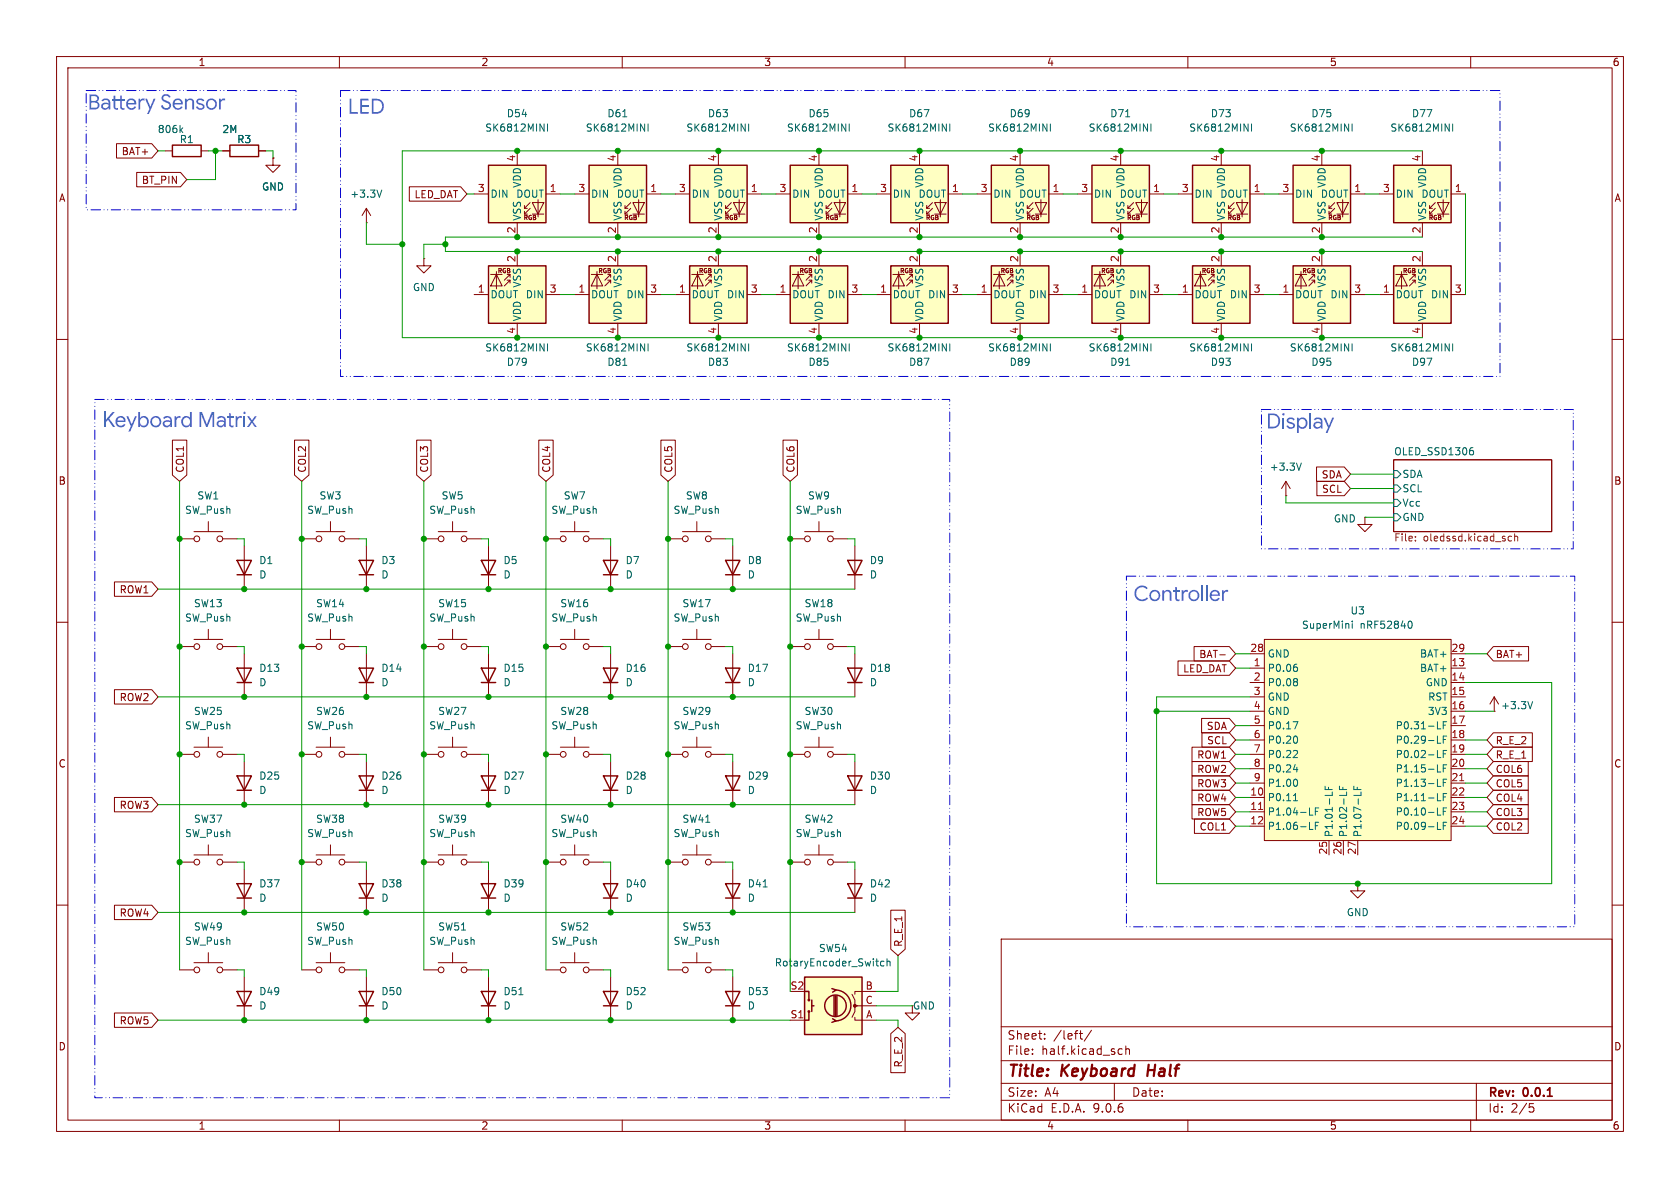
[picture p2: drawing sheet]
<svg xmlns="http://www.w3.org/2000/svg" width="297mm" height="210mm" viewBox="0 0 297 210" stroke-linecap="round" stroke-linejoin="round" font-family="sans-serif">
<defs><g id="words">
<g font-size="3.7" fill="#4f65ca">
<text x="15.5" y="20.6">Battery Sensor</text>
<text x="61.5" y="21.3">LED</text>
<text x="18.1" y="76.7">Keyboard Matrix</text>
<text x="223.9" y="77">Display</text>
<text x="200.4" y="107.4">Controller</text>
</g>
<g font-size="2.8" fill="#840000">
<text x="178" y="190.9">Title:</text>
<text x="187.7" y="190.9">Keyboard</text>
<text x="203.7" y="190.9">Half</text>
</g>
<g font-size="2.1" fill="#840000">
<text x="178" y="184">Sheet:</text>
<text x="186.2" y="184">/left/</text>
<text x="178" y="186.7">File:</text>
<text x="184.1" y="186.7">half.kicad_sch</text>
<text x="178" y="196.9">KiCad</text>
<text x="178" y="194.1">Size:</text>
<text x="184.7" y="194.1">A4</text>
<text x="185.7" y="196.9">E.D.A.</text>
<text x="193.3" y="196.9">9.0.6</text>
<text x="200" y="194.1">Date:</text>
<text x="263" y="194.3">Rev:</text>
<text x="263" y="196.9">Id:</text>
<text x="267.1" y="196.9">2/5</text>
<text x="269.4" y="194.3">0.0.1</text>
</g>
<g font-size="1.8" fill="#840000">
<text x="35" y="11.9">1</text>
<text x="85" y="11.9">2</text>
<text x="135" y="11.9">3</text>
<text x="185" y="11.9">4</text>
<text x="235" y="11.9">5</text>
<text x="285" y="11.9">6</text>
<text x="21.4" y="27.6">BAT+</text>
<text x="10.3" y="35.9">A</text>
<text x="25" y="32.7">BT_PIN</text>
<text x="73.2" y="35.2">LED_DAT</text>
<text x="285.3" y="35.9">A</text>
<text x="32.7" y="83.7" transform="rotate(-90 32.7 83.7)">COL1</text>
<text x="54.3" y="83.7" transform="rotate(-90 54.3 83.7)">COL2</text>
<text x="75.9" y="83.7" transform="rotate(-90 75.9 83.7)">COL3</text>
<text x="97.5" y="83.7" transform="rotate(-90 97.5 83.7)">COL4</text>
<text x="119.1" y="83.7" transform="rotate(-90 119.1 83.7)">COL5</text>
<text x="140.7" y="83.7" transform="rotate(-90 140.7 83.7)">COL6</text>
<text x="10.3" y="85.9">B</text>
<text x="233.6" y="84.8">SDA</text>
<text x="233.6" y="87.3">SCL</text>
<text x="285.3" y="85.9">B</text>
<text x="21" y="105.1">ROW1</text>
<text x="209.1" y="119.1">LED_DAT</text>
<text x="211.9" y="116.5">BAT-</text>
<text x="264.3" y="116.5">BAT+</text>
<text x="21" y="124.1">ROW2</text>
<text x="213.2" y="129.2">SDA</text>
<text x="213.3" y="131.8">SCL</text>
<text x="264.3" y="131.8">R_E_2</text>
<text x="10.3" y="135.9">C</text>
<text x="211.5" y="136.8">ROW2</text>
<text x="211.5" y="134.3">ROW1</text>
<text x="264.3" y="136.8">COL6</text>
<text x="264.3" y="134.3">R_E_1</text>
<text x="285.3" y="135.9">C</text>
<text x="21" y="143.2">ROW3</text>
<text x="211.5" y="139.4">ROW3</text>
<text x="211.5" y="141.9">ROW4</text>
<text x="264.3" y="139.4">COL5</text>
<text x="264.3" y="141.9">COL4</text>
<text x="211.5" y="144.5">ROW5</text>
<text x="212" y="147">COL1</text>
<text x="264.3" y="147">COL2</text>
<text x="264.3" y="144.5">COL3</text>
<text x="21" y="162.2">ROW4</text>
<text x="159.7" y="167.5" transform="rotate(-90 159.7 167.5)">R_E_1</text>
<text x="10.3" y="185.9">D</text>
<text x="21" y="181.3">ROW5</text>
<text x="285.3" y="185.9">D</text>
<text x="159.7" y="188.8" transform="rotate(-90 159.7 188.8)">R_E_2</text>
<text x="35" y="199.9">1</text>
<text x="85" y="199.9">2</text>
<text x="135" y="199.9">3</text>
<text x="185" y="199.9">4</text>
<text x="235" y="199.9">5</text>
<text x="285" y="199.9">6</text>
</g>
<g font-size="1.8" fill="#006464">
<text x="27.8" y="23.7">806k</text>
<text x="39.2" y="23.7">2M</text>
<text x="85.7" y="23.5">SK6812MINI</text>
<text x="89.5" y="20.9">D54</text>
<text x="103.5" y="23.5">SK6812MINI</text>
<text x="107.3" y="20.9">D61</text>
<text x="121.2" y="23.5">SK6812MINI</text>
<text x="125.1" y="20.9">D63</text>
<text x="139" y="23.5">SK6812MINI</text>
<text x="142.8" y="20.9">D65</text>
<text x="156.8" y="23.5">SK6812MINI</text>
<text x="160.6" y="20.9">D67</text>
<text x="174.6" y="23.5">SK6812MINI</text>
<text x="178.4" y="20.9">D69</text>
<text x="192.4" y="23.5">SK6812MINI</text>
<text x="196.2" y="20.9">D71</text>
<text x="210.1" y="23.5">SK6812MINI</text>
<text x="214" y="20.9">D73</text>
<text x="227.9" y="23.5">SK6812MINI</text>
<text x="231.7" y="20.9">D75</text>
<text x="245.7" y="23.5">SK6812MINI</text>
<text x="249.5" y="20.9">D77</text>
<text x="31.7" y="25.5">R1</text>
<text x="41.8" y="25.5">R3</text>
<text x="46.2" y="33.9">GND</text>
<text x="61.8" y="35.2">+3.3V</text>
<text x="86.6" y="35.2">DIN</text>
<text x="91.2" y="35.2">DOUT</text>
<text x="92.3" y="33.3" transform="rotate(-90 92.3 33.3)">VDD</text>
<text x="104.4" y="35.2">DIN</text>
<text x="108.9" y="35.2">DOUT</text>
<text x="110.1" y="33.3" transform="rotate(-90 110.1 33.3)">VDD</text>
<text x="122.2" y="35.2">DIN</text>
<text x="126.7" y="35.2">DOUT</text>
<text x="127.9" y="33.3" transform="rotate(-90 127.9 33.3)">VDD</text>
<text x="140" y="35.2">DIN</text>
<text x="144.5" y="35.2">DOUT</text>
<text x="145.6" y="33.3" transform="rotate(-90 145.6 33.3)">VDD</text>
<text x="157.7" y="35.2">DIN</text>
<text x="162.3" y="35.2">DOUT</text>
<text x="163.4" y="33.3" transform="rotate(-90 163.4 33.3)">VDD</text>
<text x="175.5" y="35.2">DIN</text>
<text x="180.1" y="35.2">DOUT</text>
<text x="181.2" y="33.3" transform="rotate(-90 181.2 33.3)">VDD</text>
<text x="193.3" y="35.2">DIN</text>
<text x="197.8" y="35.2">DOUT</text>
<text x="199" y="33.3" transform="rotate(-90 199 33.3)">VDD</text>
<text x="211.1" y="35.2">DIN</text>
<text x="215.6" y="35.2">DOUT</text>
<text x="216.8" y="33.3" transform="rotate(-90 216.8 33.3)">VDD</text>
<text x="228.9" y="35.2">DIN</text>
<text x="233.4" y="35.2">DOUT</text>
<text x="234.5" y="33.3" transform="rotate(-90 234.5 33.3)">VDD</text>
<text x="246.6" y="35.2">DIN</text>
<text x="251.2" y="35.2">DOUT</text>
<text x="252.3" y="33.3" transform="rotate(-90 252.3 33.3)">VDD</text>
<text x="92.3" y="39.1" transform="rotate(-90 92.3 39.1)">VSS</text>
<text x="110.1" y="39.1" transform="rotate(-90 110.1 39.1)">VSS</text>
<text x="127.9" y="39.1" transform="rotate(-90 127.9 39.1)">VSS</text>
<text x="145.6" y="39.1" transform="rotate(-90 145.6 39.1)">VSS</text>
<text x="163.4" y="39.1" transform="rotate(-90 163.4 39.1)">VSS</text>
<text x="181.2" y="39.1" transform="rotate(-90 181.2 39.1)">VSS</text>
<text x="199" y="39.1" transform="rotate(-90 199 39.1)">VSS</text>
<text x="216.8" y="39.1" transform="rotate(-90 216.8 39.1)">VSS</text>
<text x="234.5" y="39.1" transform="rotate(-90 234.5 39.1)">VSS</text>
<text x="252.3" y="39.1" transform="rotate(-90 252.3 39.1)">VSS</text>
<text x="72.9" y="51.7">GND</text>
<text x="86.6" y="52.9">DOUT DIN</text>
<text x="92.3" y="51" transform="rotate(-90 92.3 51)">VSS</text>
<text x="104.4" y="52.9">DOUT DIN</text>
<text x="110.1" y="51" transform="rotate(-90 110.1 51)">VSS</text>
<text x="122.2" y="52.9">DOUT DIN</text>
<text x="127.9" y="51" transform="rotate(-90 127.9 51)">VSS</text>
<text x="140" y="52.9">DOUT DIN</text>
<text x="145.6" y="51" transform="rotate(-90 145.6 51)">VSS</text>
<text x="157.7" y="52.9">DOUT DIN</text>
<text x="163.4" y="51" transform="rotate(-90 163.4 51)">VSS</text>
<text x="175.5" y="52.9">DOUT DIN</text>
<text x="181.2" y="51" transform="rotate(-90 181.2 51)">VSS</text>
<text x="193.3" y="52.9">DOUT DIN</text>
<text x="199" y="51" transform="rotate(-90 199 51)">VSS</text>
<text x="211.1" y="52.9">DOUT DIN</text>
<text x="216.8" y="51" transform="rotate(-90 216.8 51)">VSS</text>
<text x="228.9" y="52.9">DOUT DIN</text>
<text x="234.5" y="51" transform="rotate(-90 234.5 51)">VSS</text>
<text x="246.6" y="52.9">DOUT DIN</text>
<text x="252.3" y="51" transform="rotate(-90 252.3 51)">VSS</text>
<text x="92.3" y="56.9" transform="rotate(-90 92.3 56.9)">VDD</text>
<text x="110.1" y="56.9" transform="rotate(-90 110.1 56.9)">VDD</text>
<text x="127.9" y="56.9" transform="rotate(-90 127.9 56.9)">VDD</text>
<text x="145.6" y="56.9" transform="rotate(-90 145.6 56.9)">VDD</text>
<text x="163.4" y="56.9" transform="rotate(-90 163.4 56.9)">VDD</text>
<text x="181.2" y="56.9" transform="rotate(-90 181.2 56.9)">VDD</text>
<text x="199" y="56.9" transform="rotate(-90 199 56.9)">VDD</text>
<text x="216.8" y="56.9" transform="rotate(-90 216.8 56.9)">VDD</text>
<text x="234.5" y="56.9" transform="rotate(-90 234.5 56.9)">VDD</text>
<text x="252.3" y="56.9" transform="rotate(-90 252.3 56.9)">VDD</text>
<text x="85.7" y="62.3">SK6812MINI</text>
<text x="89.5" y="64.9">D79</text>
<text x="103.5" y="62.3">SK6812MINI</text>
<text x="107.3" y="64.9">D81</text>
<text x="121.2" y="62.3">SK6812MINI</text>
<text x="125.1" y="64.9">D83</text>
<text x="139" y="62.3">SK6812MINI</text>
<text x="142.8" y="64.9">D85</text>
<text x="156.8" y="62.3">SK6812MINI</text>
<text x="160.6" y="64.9">D87</text>
<text x="174.6" y="62.3">SK6812MINI</text>
<text x="178.4" y="64.9">D89</text>
<text x="192.4" y="62.3">SK6812MINI</text>
<text x="196.2" y="64.9">D91</text>
<text x="210.1" y="62.3">SK6812MINI</text>
<text x="214" y="64.9">D93</text>
<text x="227.9" y="62.3">SK6812MINI</text>
<text x="231.7" y="64.9">D95</text>
<text x="245.7" y="62.3">SK6812MINI</text>
<text x="249.5" y="64.9">D97</text>
<text x="224.4" y="83.4">+3.3V</text>
<text x="246.4" y="80.6">OLED_SSD1306</text>
<text x="34.8" y="88.5">SW1</text>
<text x="56.4" y="88.5">SW3</text>
<text x="78" y="88.5">SW5</text>
<text x="99.6" y="88.5">SW7</text>
<text x="121.2" y="88.5">SW8</text>
<text x="142.7" y="88.5">SW9</text>
<text x="247.8" y="87.2">SCL</text>
<text x="247.8" y="84.7">SDA</text>
<text x="247.8" y="89.8">Vcc</text>
<text x="32.6" y="91">SW_Push</text>
<text x="54.2" y="91">SW_Push</text>
<text x="75.8" y="91">SW_Push</text>
<text x="97.4" y="91">SW_Push</text>
<text x="119" y="91">SW_Push</text>
<text x="140.6" y="91">SW_Push</text>
<text x="235.7" y="92.6">GND</text>
<text x="247.8" y="92.3">GND</text>
<text x="45.7" y="99.9">D1</text>
<text x="67.3" y="99.9">D3</text>
<text x="88.9" y="99.9">D5</text>
<text x="110.5" y="99.9">D7</text>
<text x="132.1" y="99.9">D8</text>
<text x="153.7" y="99.9">D9</text>
<text x="34.2" y="107.5">SW13</text>
<text x="45.7" y="102.5">D</text>
<text x="55.8" y="107.5">SW14</text>
<text x="67.3" y="102.5">D</text>
<text x="77.4" y="107.5">SW15</text>
<text x="88.9" y="102.5">D</text>
<text x="99" y="107.5">SW16</text>
<text x="110.5" y="102.5">D</text>
<text x="120.5" y="107.5">SW17</text>
<text x="132.1" y="102.5">D</text>
<text x="142.1" y="107.5">SW18</text>
<text x="153.7" y="102.5">D</text>
<text x="32.6" y="110.1">SW_Push</text>
<text x="54.2" y="110.1">SW_Push</text>
<text x="75.8" y="110.1">SW_Push</text>
<text x="97.4" y="110.1">SW_Push</text>
<text x="119" y="110.1">SW_Push</text>
<text x="140.6" y="110.1">SW_Push</text>
<text x="230.1" y="111.4">SuperMini</text>
<text x="238.7" y="108.8">U3</text>
<text x="240.4" y="111.4">nRF52840</text>
<text x="45.7" y="119">D13</text>
<text x="67.3" y="119">D14</text>
<text x="88.9" y="119">D15</text>
<text x="110.5" y="119">D16</text>
<text x="132.1" y="119">D17</text>
<text x="153.7" y="119">D18</text>
<text x="224" y="119">P0.06</text>
<text x="224" y="116.4">GND</text>
<text x="250.9" y="116.4">BAT+</text>
<text x="250.9" y="119">BAT+</text>
<text x="45.7" y="121.5">D</text>
<text x="67.3" y="121.5">D</text>
<text x="88.9" y="121.5">D</text>
<text x="110.5" y="121.5">D</text>
<text x="132.1" y="121.5">D</text>
<text x="153.7" y="121.5">D</text>
<text x="224" y="121.5">P0.08</text>
<text x="224" y="124.1">GND</text>
<text x="252" y="121.5">GND</text>
<text x="252.4" y="124.1">RST</text>
<text x="265.3" y="125.6">+3.3V</text>
<text x="32.6" y="129.1">SW_Push</text>
<text x="34.2" y="126.6">SW25</text>
<text x="54.2" y="129.1">SW_Push</text>
<text x="55.8" y="126.6">SW26</text>
<text x="75.8" y="129.1">SW_Push</text>
<text x="77.4" y="126.6">SW27</text>
<text x="97.4" y="129.1">SW_Push</text>
<text x="99" y="126.6">SW28</text>
<text x="119" y="129.1">SW_Push</text>
<text x="120.5" y="126.6">SW29</text>
<text x="140.6" y="129.1">SW_Push</text>
<text x="142.1" y="126.6">SW30</text>
<text x="224" y="126.6">GND</text>
<text x="224" y="129.1">P0.17</text>
<text x="224" y="131.7">P0.20</text>
<text x="246.6" y="129.1">P0.31-LF</text>
<text x="246.6" y="131.7">P0.29-LF</text>
<text x="252.3" y="126.6">3V3</text>
<text x="224" y="134.2">P0.22</text>
<text x="224" y="136.8">P0.24</text>
<text x="246.6" y="134.2">P0.02-LF</text>
<text x="246.6" y="136.8">P1.15-LF</text>
<text x="45.7" y="138">D25</text>
<text x="45.7" y="140.6">D</text>
<text x="67.3" y="138">D26</text>
<text x="67.3" y="140.6">D</text>
<text x="88.9" y="138">D27</text>
<text x="88.9" y="140.6">D</text>
<text x="110.5" y="138">D28</text>
<text x="110.5" y="140.6">D</text>
<text x="132.1" y="138">D29</text>
<text x="132.1" y="140.6">D</text>
<text x="153.7" y="138">D30</text>
<text x="153.7" y="140.6">D</text>
<text x="224" y="139.3">P1.00</text>
<text x="224" y="141.8">P0.11</text>
<text x="246.6" y="139.3">P1.13-LF</text>
<text x="246.6" y="141.8">P1.11-LF</text>
<text x="32.6" y="148.2">SW_Push</text>
<text x="34.2" y="145.6">SW37</text>
<text x="54.2" y="148.2">SW_Push</text>
<text x="55.8" y="145.6">SW38</text>
<text x="75.8" y="148.2">SW_Push</text>
<text x="77.4" y="145.6">SW39</text>
<text x="97.4" y="148.2">SW_Push</text>
<text x="99" y="145.6">SW40</text>
<text x="119" y="148.2">SW_Push</text>
<text x="120.5" y="145.6">SW41</text>
<text x="140.6" y="148.2">SW_Push</text>
<text x="142.1" y="145.6">SW42</text>
<text x="224" y="144.4">P1.04-LF</text>
<text x="224" y="146.9">P1.06-LF</text>
<text x="235.8" y="148.1" transform="rotate(-90 235.8 148.1)">P1.01-LF</text>
<text x="238.4" y="148.1" transform="rotate(-90 238.4 148.1)">P1.02-LF</text>
<text x="240.9" y="148.1" transform="rotate(-90 240.9 148.1)">P1.07-LF</text>
<text x="246.6" y="146.9">P0.09-LF</text>
<text x="246.6" y="144.4">P0.10-LF</text>
<text x="45.7" y="157.1">D37</text>
<text x="45.7" y="159.6">D</text>
<text x="67.3" y="157.1">D38</text>
<text x="67.3" y="159.6">D</text>
<text x="88.9" y="157.1">D39</text>
<text x="88.9" y="159.6">D</text>
<text x="110.5" y="157.1">D40</text>
<text x="110.5" y="159.6">D</text>
<text x="132.1" y="157.1">D41</text>
<text x="132.1" y="159.6">D</text>
<text x="153.7" y="157.1">D42</text>
<text x="153.7" y="159.6">D</text>
<text x="32.6" y="167.2">SW_Push</text>
<text x="34.2" y="164.7">SW49</text>
<text x="54.2" y="167.2">SW_Push</text>
<text x="55.8" y="164.7">SW50</text>
<text x="75.8" y="167.2">SW_Push</text>
<text x="77.4" y="164.7">SW51</text>
<text x="97.4" y="167.2">SW_Push</text>
<text x="99" y="164.7">SW52</text>
<text x="119" y="167.2">SW_Push</text>
<text x="120.5" y="164.7">SW53</text>
<text x="238" y="162.2">GND</text>
<text x="136.9" y="171">RotaryEncoder_Switch</text>
<text x="144.7" y="168.5">SW54</text>
<text x="45.7" y="176.1">D49</text>
<text x="45.7" y="178.7">D</text>
<text x="67.3" y="176.1">D50</text>
<text x="67.3" y="178.7">D</text>
<text x="88.9" y="176.1">D51</text>
<text x="88.9" y="178.7">D</text>
<text x="110.5" y="176.1">D52</text>
<text x="110.5" y="178.7">D</text>
<text x="132.1" y="176.1">D53</text>
<text x="132.1" y="178.7">D</text>
<text x="161.3" y="178.7">GND</text>
</g>
<g font-size="1.8" fill="#a90000">
<text x="91.2" y="28.6" transform="rotate(-90 91.2 28.6)">4</text>
<text x="109" y="28.6" transform="rotate(-90 109 28.6)">4</text>
<text x="126.7" y="28.6" transform="rotate(-90 126.7 28.6)">4</text>
<text x="144.5" y="28.6" transform="rotate(-90 144.5 28.6)">4</text>
<text x="162.3" y="28.6" transform="rotate(-90 162.3 28.6)">4</text>
<text x="180.1" y="28.6" transform="rotate(-90 180.1 28.6)">4</text>
<text x="197.9" y="28.6" transform="rotate(-90 197.9 28.6)">4</text>
<text x="215.6" y="28.6" transform="rotate(-90 215.6 28.6)">4</text>
<text x="233.4" y="28.6" transform="rotate(-90 233.4 28.6)">4</text>
<text x="251.2" y="28.6" transform="rotate(-90 251.2 28.6)">4</text>
<text x="84.4" y="34">3</text>
<text x="97.1" y="34">1</text>
<text x="102.2" y="34">3</text>
<text x="114.9" y="34">1</text>
<text x="119.9" y="34">3</text>
<text x="132.6" y="34">1</text>
<text x="137.7" y="34">3</text>
<text x="150.4" y="34">1</text>
<text x="155.5" y="34">3</text>
<text x="168.2" y="34">1</text>
<text x="173.3" y="34">3</text>
<text x="186" y="34">1</text>
<text x="191.1" y="34">3</text>
<text x="203.8" y="34">1</text>
<text x="208.8" y="34">3</text>
<text x="221.5" y="34">1</text>
<text x="226.6" y="34">3</text>
<text x="239.3" y="34">1</text>
<text x="244.4" y="34">3</text>
<text x="257.1" y="34">1</text>
<text x="91.2" y="41.3" transform="rotate(-90 91.2 41.3)">2</text>
<text x="109" y="41.3" transform="rotate(-90 109 41.3)">2</text>
<text x="126.7" y="41.3" transform="rotate(-90 126.7 41.3)">2</text>
<text x="144.5" y="41.3" transform="rotate(-90 144.5 41.3)">2</text>
<text x="162.3" y="41.3" transform="rotate(-90 162.3 41.3)">2</text>
<text x="180.1" y="41.3" transform="rotate(-90 180.1 41.3)">2</text>
<text x="197.9" y="41.3" transform="rotate(-90 197.9 41.3)">2</text>
<text x="215.6" y="41.3" transform="rotate(-90 215.6 41.3)">2</text>
<text x="233.4" y="41.3" transform="rotate(-90 233.4 41.3)">2</text>
<text x="251.2" y="41.3" transform="rotate(-90 251.2 41.3)">2</text>
<text x="91.2" y="46.4" transform="rotate(-90 91.2 46.4)">2</text>
<text x="109" y="46.4" transform="rotate(-90 109 46.4)">2</text>
<text x="126.7" y="46.4" transform="rotate(-90 126.7 46.4)">2</text>
<text x="144.5" y="46.4" transform="rotate(-90 144.5 46.4)">2</text>
<text x="162.3" y="46.4" transform="rotate(-90 162.3 46.4)">2</text>
<text x="180.1" y="46.4" transform="rotate(-90 180.1 46.4)">2</text>
<text x="197.9" y="46.4" transform="rotate(-90 197.9 46.4)">2</text>
<text x="215.6" y="46.4" transform="rotate(-90 215.6 46.4)">2</text>
<text x="233.4" y="46.4" transform="rotate(-90 233.4 46.4)">2</text>
<text x="251.2" y="46.4" transform="rotate(-90 251.2 46.4)">2</text>
<text x="84.4" y="51.8">1</text>
<text x="97.1" y="51.8">3</text>
<text x="102.2" y="51.8">1</text>
<text x="114.9" y="51.8">3</text>
<text x="119.9" y="51.8">1</text>
<text x="132.6" y="51.8">3</text>
<text x="137.7" y="51.8">1</text>
<text x="150.4" y="51.8">3</text>
<text x="155.5" y="51.8">1</text>
<text x="168.2" y="51.8">3</text>
<text x="173.3" y="51.8">1</text>
<text x="186" y="51.8">3</text>
<text x="191.1" y="51.8">1</text>
<text x="203.8" y="51.8">3</text>
<text x="208.8" y="51.8">1</text>
<text x="221.5" y="51.8">3</text>
<text x="226.6" y="51.8">1</text>
<text x="239.3" y="51.8">3</text>
<text x="244.4" y="51.8">1</text>
<text x="257.1" y="51.8">3</text>
<text x="91.2" y="59.1" transform="rotate(-90 91.2 59.1)">4</text>
<text x="109" y="59.1" transform="rotate(-90 109 59.1)">4</text>
<text x="126.7" y="59.1" transform="rotate(-90 126.7 59.1)">4</text>
<text x="144.5" y="59.1" transform="rotate(-90 144.5 59.1)">4</text>
<text x="162.3" y="59.1" transform="rotate(-90 162.3 59.1)">4</text>
<text x="180.1" y="59.1" transform="rotate(-90 180.1 59.1)">4</text>
<text x="197.9" y="59.1" transform="rotate(-90 197.9 59.1)">4</text>
<text x="215.6" y="59.1" transform="rotate(-90 215.6 59.1)">4</text>
<text x="233.4" y="59.1" transform="rotate(-90 233.4 59.1)">4</text>
<text x="251.2" y="59.1" transform="rotate(-90 251.2 59.1)">4</text>
<text x="220.9" y="115.3">28</text>
<text x="221.5" y="117.9">1</text>
<text x="256.5" y="115.3">29</text>
<text x="256.5" y="117.9">13</text>
<text x="221.5" y="120.4">2</text>
<text x="221.5" y="122.9">3</text>
<text x="221.5" y="125.5">4</text>
<text x="256.5" y="120.4">14</text>
<text x="256.5" y="122.9">15</text>
<text x="256.5" y="125.5">16</text>
<text x="221.5" y="128">5</text>
<text x="221.5" y="130.6">6</text>
<text x="256.5" y="128">17</text>
<text x="256.5" y="130.6">18</text>
<text x="221.5" y="133.1">7</text>
<text x="221.5" y="135.6">8</text>
<text x="256.5" y="133.1">19</text>
<text x="256.5" y="135.6">20</text>
<text x="220.9" y="140.7">10</text>
<text x="220.9" y="143.3">11</text>
<text x="221.5" y="138.2">9</text>
<text x="256.5" y="138.2">21</text>
<text x="256.5" y="140.7">22</text>
<text x="256.5" y="143.3">23</text>
<text x="220.9" y="145.8">12</text>
<text x="256.5" y="145.8">24</text>
<text x="234.7" y="151.2" transform="rotate(-90 234.7 151.2)">25</text>
<text x="237.2" y="151.2" transform="rotate(-90 237.2 151.2)">26</text>
<text x="239.8" y="151.2" transform="rotate(-90 239.8 151.2)">27</text>
<text x="139.7" y="175">S2</text>
<text x="152.9" y="177.5">C</text>
<text x="152.9" y="175">B</text>
<text x="139.7" y="180.1">S1</text>
<text x="153" y="180.1">A</text>
</g>
<g font-size="1.8" fill="#725600">
<text x="246.4" y="96">File:</text>
<text x="251.6" y="96">oledssd.kicad_sch</text>
</g>
<g font-size="1.1" fill="#840000">
<text x="92.4" y="39.1">RGB</text>
<text x="110.2" y="39.1">RGB</text>
<text x="128" y="39.1">RGB</text>
<text x="145.8" y="39.1">RGB</text>
<text x="163.6" y="39.1">RGB</text>
<text x="181.3" y="39.1">RGB</text>
<text x="199.1" y="39.1">RGB</text>
<text x="216.9" y="39.1">RGB</text>
<text x="234.7" y="39.1">RGB</text>
<text x="252.5" y="39.1">RGB</text>
<text x="87.9" y="48.5">RGB</text>
<text x="105.6" y="48.5">RGB</text>
<text x="123.4" y="48.5">RGB</text>
<text x="141.2" y="48.5">RGB</text>
<text x="159" y="48.5">RGB</text>
<text x="176.8" y="48.5">RGB</text>
<text x="194.5" y="48.5">RGB</text>
<text x="212.3" y="48.5">RGB</text>
<text x="230.1" y="48.5">RGB</text>
<text x="247.9" y="48.5">RGB</text>
</g>
</g></defs>
<g fill="none" stroke="#840000" stroke-width=".18">
<path d="M10 10h277v190h-277zM12 12h273v186h-273zM60 10v2M110 10v2M160 10v2M210 10v2M260 10v2M74.9 45.7v1.3h1.3l-1.3 1.3-1.2-1.3h1.2M74.9 45.7h.1M10 60h2M285 60h2M246.4 81.3h27.9v12.7h-27.9z"/>
<path d="M10 110h2M285 110h2M10 160h2M177 166h108v32h-108zM285 160h2M60 198v2M110 198v2M160 198v2M177 194.5h108M177 191.5h108M177 187.5h108M177 181.5h108"/>
<path d="M182.5 186.3v.1M182.5 185.5v.1M184.7 183.6v.1M184.7 182.8v.1M190.8 182.7h.6M191 182.2v1.3l.4 .2M193 182.1l-1.3 2M197 191.5v3M197.8 186.3h.6M197.8 185.5h.6M199 185.5l.2-.1 .4 .1 .1 .9M199 184.9v1.5"/>
<path d="M210 198v2M260 198v2M261 191.5v6.5M270.4 195.1h.7M270.5 195.7h.4l.3 .3-.2 .5-.5 .1"/>
</g>
<path d="M273.6 193.8h.8" fill="none" stroke="#840000" stroke-width=".3"/>
<path d="M203.1 188.2l-.3 2" fill="none" stroke="#840000" stroke-width=".4"/>
<path d="M260.1 79.1h.3M260.3 79.6l.2 .3v.3l-.2 .2M246.4 90.8h.6l.6 .6-.6 .7h-.6zM246.4 85.7h.6l.6 .7-.6 .6h-.6zM246.4 83.2h.6l.6 .6-.6 .7h-.6zM246.4 88.3h.6l.6 .6-.6 .6h-.6z" fill="none" stroke="#006464" stroke-width=".18"/>
<path d="M250.2 95.5v.1M250.2 94.8v.2M267.2 94.8h-.3l-.3 .2 .1 .6h.5M267.8 94.9l.1-.1h.4v.8M267.8 94.4v1.2" fill="none" stroke="#725600" stroke-width=".18"/>
<path d="M121.9 29.2h10.2v10.2h-10.2z" fill="#ffffc2"/>
<path d="M119.4 34.3h2.5M127 26.7v2.5M127 39.4v2.5M128.3 36.8h.5M128.3 37.8h.5M129.3 35.8l-1 1v-.5M129.3 36.8l-1 1v-.5M129.7 35.8h2l-1 2zM129.7 37.8h2M130.7 35.3v3.1M132.1 34.3h2.5" fill="none" stroke="#840000" stroke-width=".18"/>
<path d="M121.9 29.2h10.2v10.2h-10.2z" fill="none" stroke="#840000" stroke-width=".25"/>
<path d="M131 21.9l.7 1.3v-1.3M132.4 21.9v1.3" fill="none" stroke="#006464" stroke-width=".18"/>
<path d="M139.7 29.2h10.2v10.2h-10.2z" fill="#ffffc2"/>
<path d="M137.2 34.3h2.5M144.8 26.7v2.5M144.8 39.4v2.5M146 36.8h.6M146 37.8h.6M147.1 35.8l-1.1 1v-.5M147.1 36.8l-1.1 1v-.5M147.4 35.8h2.1l-1 2zM147.4 37.8h2.1M148.5 35.3v3.1M149.9 34.3h2.5" fill="none" stroke="#840000" stroke-width=".18"/>
<path d="M139.7 29.2h10.2v10.2h-10.2z" fill="none" stroke="#840000" stroke-width=".25"/>
<path d="M148.8 21.9l.7 1.3v-1.3M150.1 21.9v1.3" fill="none" stroke="#006464" stroke-width=".18"/>
<path d="M86.4 29.2h10.1v10.2h-10.1z" fill="#ffffc2"/>
<g fill="none" stroke="#840000" stroke-width=".18">
<path d="M29.2 26.7h1.3M35.6 26.7h1.2M39.4 26.7h1.2M45.7 26.7h1.3M48.3 27.9v1.3h1.2l-1.2 1.3-1.3-1.3h1.3M48.3 27.9h.1M64.8 39.4h.1M64.8 36.8l-.8 1.3M64.8 36.8l.7 1.3M64.8 36.8v2.6M83.8 34.3h2.6M91.4 26.7v2.5"/>
<path d="M91.4 39.4v2.5M92.7 36.8h.5M92.7 37.8h.5M93.7 35.8l-1 1v-.5M93.7 36.8l-1 1v-.5M94.1 35.8h2l-1 2zM94.1 37.8h2M95.1 35.3v3.1M96.5 34.3h2.6"/>
</g>
<path d="M30.5 25.7h5.1v2h-5.1zM40.6 25.7h5.1v2h-5.1zM86.4 29.2h10.1v10.2h-10.1z" fill="none" stroke="#840000" stroke-width=".25"/>
<path d="M31.9 23l.4 .4M32.3 22.6l-.5 .5M67.5 33.6l-.4 1.3M95.5 21.9l.7 1.3v-1.3M96.8 21.9v1.3" fill="none" stroke="#006464" stroke-width=".18"/>
<path d="M121.9 47h10.2v10.2h-10.2z" fill="#ffffc2"/>
<path d="M119.4 52.1h2.5M122.3 48.5h2M123.3 48v3.1M123.3 48.5l1 2h-2zM125.2 49.5h.5M125.7 50v-.5l-1 1M125.7 49v-.5l-1 1M127 44.5v2.5M127 57.2v2.5M132.1 52.1h2.5" fill="none" stroke="#840000" stroke-width=".18"/>
<path d="M121.9 47h10.2v10.2h-10.2z" fill="none" stroke="#840000" stroke-width=".25"/>
<path d="M131 60.8l.7 1.2v-1.2M132.4 60.8v1.2" fill="none" stroke="#006464" stroke-width=".18"/>
<path d="M86.4 47h10.1v10.2h-10.1z" fill="#ffffc2"/>
<g fill="none" stroke="#840000" stroke-width=".18">
<path d="M83.8 52.1h2.6M86.7 48.5h2.1M87.8 48v3.1M87.8 48.5l1 2h-2.1zM89.7 49.5h.5M90.2 50v-.5l-1 1M90.2 49v-.5l-1 1M91.4 44.5v2.5M91.4 57.2v2.5M96.5 52.1h2.6M31.7 95.3h2.6M34.3 94h5.1"/>
<path d="M36.8 92.2v1.8M39.4 95.3h2.5M43.2 96.5v7.6M53.3 95.3h2.6M55.9 94h5.1M58.4 92.2v1.8M61 95.3h2.5M74.9 95.3h2.6M77.5 94h5M80 92.2v1.8M82.5 95.3h2.6M86.4 96.5v7.6"/>
<path d="M96.5 95.3h2.6M99.1 94h5M101.6 92.2v1.8M104.1 95.3h2.6M151.1 96.5v7.6M31.7 114.3h2.6M34.3 113h5.1M36.8 111.3v1.7M39.4 114.3h2.5M53.3 114.3h2.6M55.9 113h5.1M58.4 111.3v1.7"/>
<path d="M61 114.3h2.5M96.5 114.3h2.6M99.1 113h5M101.6 111.3v1.7M104.1 114.3h2.6M139.7 114.3h2.5M142.2 113h5.1M144.8 111.3v1.7M147.3 114.3h2.6M151.1 115.6v7.6M107.9 134.6v7.6M129.5 134.6v7.6"/>
<path d="M139.7 133.4h2.5M142.2 132.1h5.1M144.8 130.3v1.8M147.3 133.4h2.6M107.9 153.7v7.6"/>
<circle cx="34.8" cy="95.3" r=".51"/>
<circle cx="38.9" cy="95.3" r=".51"/>
<circle cx="56.4" cy="95.3" r=".51"/>
<circle cx="60.5" cy="95.3" r=".51"/>
<circle cx="78" cy="95.3" r=".51"/>
<circle cx="82" cy="95.3" r=".51"/>
<circle cx="99.6" cy="95.3" r=".51"/>
<circle cx="103.6" cy="95.3" r=".51"/>
<circle cx="34.8" cy="114.3" r=".51"/>
<circle cx="38.9" cy="114.3" r=".51"/>
<circle cx="56.4" cy="114.3" r=".51"/>
<circle cx="60.5" cy="114.3" r=".51"/>
<circle cx="99.6" cy="114.3" r=".51"/>
<circle cx="103.6" cy="114.3" r=".51"/>
<circle cx="142.7" cy="114.3" r=".51"/>
<circle cx="146.8" cy="114.3" r=".51"/>
<circle cx="142.7" cy="133.4" r=".51"/>
<circle cx="146.8" cy="133.4" r=".51"/>
</g>
<g fill="none" stroke="#840000" stroke-width=".25">
<path d="M86.4 47h10.1v10.2h-10.1zM41.9 99.1h2.5l-1.2 2.5zM85.1 99.1h2.5l-1.2 2.5zM149.9 99.1h2.5l-1.3 2.5zM41.9 101.6h2.5M85.1 101.6h2.5M149.9 118.1h2.5l-1.3 2.6zM149.9 101.6h2.5M106.7 137.2h2.5l-1.3 2.5zM106.7 139.7h2.5M128.3 137.2h2.5l-1.3 2.5zM128.3 139.7h2.5"/>
<path d="M149.9 120.7h2.5M106.7 156.2h2.5l-1.3 2.6zM106.7 158.8h2.5"/>
</g>
<path d="M95.5 60.8l.7 1.2v-1.2M96.8 60.8v1.2" fill="none" stroke="#006464" stroke-width=".18"/>
<path d="M104.1 29.2h10.2v10.2h-10.2z" fill="#ffffc2"/>
<g fill="none" stroke="#840000" stroke-width=".18">
<path d="M101.6 34.3h2.5M109.2 26.7v2.5M109.2 39.4v2.5M110.5 36.8h.5M110.5 37.8h.5M111.5 35.8l-1 1v-.5M111.5 36.8l-1 1v-.5M111.9 35.8h2l-1 2zM111.9 37.8h2M112.9 35.3v3.1M114.3 34.3h2.5M64.8 96.5v7.6"/>
<path d="M74.9 114.3h2.6M77.5 113h5M80 111.3v1.7M82.5 114.3h2.6"/>
<circle cx="78" cy="114.3" r=".51"/>
<circle cx="82" cy="114.3" r=".51"/>
</g>
<path d="M104.1 29.2h10.2v10.2h-10.2zM63.5 99.1h2.5l-1.2 2.5zM63.5 101.6h2.5" fill="none" stroke="#840000" stroke-width=".25"/>
<path d="M110.1 20.6h.7M113.2 21.9l.8 1.3v-1.3M114.6 21.9v1.3" fill="none" stroke="#006464" stroke-width=".18"/>
<path d="M142.2 172.7h10.2v10.2h-10.2z" fill="#ffffc2"/>
<g fill="none" stroke="#840000" stroke-width=".25">
<path d="M142.2 172.7h10.2v10.2h-10.2zM142.2 175.3h.8v1.5M143 178.8v1.5h-.8M143.5 176.8v2M143.5 177.8h.4M147.1 174.8l.7 .2-.6 .4M147.4 176v3.6M147.7 175a2.73 2.73 0 0 1 2.7 2.7 2.73 2.73 0 0 1-2.7 2.8M147.7 176v3.6M148 176v3.6M147.2 180.1l.6 .4-.7 .2"/>
<circle cx="143" cy="178.8" r=".13"/>
<circle cx="143" cy="176.8" r=".13"/>
<circle cx="147.7" cy="177.8" r="1.9"/>
</g>
<path d="M150.6 175.8l.5 1v1h3.8M151.1 179.8v.5h3.8M151.6 177.8h-.5v1l-.5 1M154.9 175.3h-3.8v.5M161.3 177.8v1.3h1.3l-1.3 1.2-1.3-1.2h1.3M139.7 180.3h2.5" fill="none" stroke="#840000" stroke-width=".18"/>
<circle cx="151.1" cy="177.8" r=".25" fill="#840000" stroke="#840000" stroke-width=".18"/>
<path d="M156.3 170l-.4-.1-.2 .3 .1 .5h.5M156.8 170l.2-.1 .3 .1 .1 .8M156.8 169.5v1.3" fill="none" stroke="#006464" stroke-width=".18"/>
<path d="M139.7 47h10.2v10.2h-10.2z" fill="#ffffc2"/>
<path d="M137.2 52.1h2.5M140.1 48.5h2M141.1 48v3.1M141.1 48.5l1 2h-2zM143 49.5h.5M143.5 50v-.5l-1 1M143.5 49v-.5l-1 1M144.8 44.5v2.5M144.8 57.2v2.5M149.9 52.1h2.5" fill="none" stroke="#840000" stroke-width=".18"/>
<path d="M139.7 47h10.2v10.2h-10.2z" fill="none" stroke="#840000" stroke-width=".25"/>
<path d="M148.8 60.8l.7 1.2v-1.2M150.1 60.8v1.2" fill="none" stroke="#006464" stroke-width=".18"/>
<path d="M104.1 47h10.2v10.2h-10.2z" fill="#ffffc2"/>
<path d="M101.6 52.1h2.5M104.5 48.5h2.1M105.5 48v3.1M105.5 48.5l1.1 2h-2.1zM107.4 49.5h.5M107.9 50v-.5l-1 1M107.9 49v-.5l-1 1M109.2 44.5v2.5M109.2 57.2v2.5M114.3 52.1h2.5M129.5 115.6v7.6" fill="none" stroke="#840000" stroke-width=".18"/>
<path d="M104.1 47h10.2v10.2h-10.2zM128.3 118.1h2.5l-1.3 2.6zM128.3 120.7h2.5" fill="none" stroke="#840000" stroke-width=".25"/>
<path d="M110.1 64.6h.7M113.2 60.8l.8 1.2v-1.2M114.6 60.8v1.2" fill="none" stroke="#006464" stroke-width=".18"/>
<path d="M175.3 29.2h10.1v10.2h-10.1z" fill="#ffffc2"/>
<g fill="none" stroke="#840000" stroke-width=".18">
<path d="M172.7 34.3h2.6M180.3 26.7v2.5M180.3 39.4v2.5M181.6 36.8h.5M181.6 37.8h.5M182.6 35.8l-1 1v-.5M182.6 36.8l-1 1v-.5M183 35.8h2l-1 2zM183 37.8h2M184 35.3v3.1M185.4 34.3h2.6M227.3 87.6h.1"/>
<path d="M227.3 85.1l-.7 1.3M227.3 85.1l.8 1.3M227.3 85.1v2.5M241.3 91.4v1.3h1.3l-1.3 1.3-1.3-1.3h1.3M241.3 91.4h.1M264.2 125.7h.1M264.2 123.2l-.8 1.3M264.2 123.2l.7 1.3M264.2 123.2v2.5M240 156.2v1.3h1.3l-1.3 1.3-1.2-1.3h1.2M240 156.2h.1"/>
</g>
<path d="M175.3 29.2h10.1v10.2h-10.1z" fill="none" stroke="#840000" stroke-width=".25"/>
<path d="M184.4 21.9l.7 1.3v-1.3M185.7 21.9v1.3M230.1 81.9l-.5 1.2M270.9 124l-.4 1.3" fill="none" stroke="#006464" stroke-width=".18"/>
<path d="M228.6 29.2h10.2v10.2h-10.2z" fill="#ffffc2"/>
<path d="M226.1 34.3h2.5M233.7 26.7v2.5M233.7 39.4v2.5M234.9 36.8h.6M234.9 37.8h.6M236 35.8l-1.1 1v-.5M236 36.8l-1.1 1v-.5M236.3 35.8h2.1l-1 2zM236.3 37.8h2.1M237.4 35.3v3.1M238.8 34.3h2.5" fill="none" stroke="#840000" stroke-width=".18"/>
<path d="M228.6 29.2h10.2v10.2h-10.2z" fill="none" stroke="#840000" stroke-width=".25"/>
<path d="M237.7 21.9l.7 1.3v-1.3M239 21.9v1.3" fill="none" stroke="#006464" stroke-width=".18"/>
<path d="M246.4 47h10.1v10.2h-10.1z" fill="#ffffc2"/>
<path d="M243.8 52.1h2.6M246.8 48.5h2M247.8 48v3.1M247.8 48.5l1 2h-2zM249.7 49.5h.5M250.2 50v-.5l-1 1M250.2 49v-.5l-1 1M251.5 44.5v2.5M251.5 57.2v2.5M256.5 52.1h2.6" fill="none" stroke="#840000" stroke-width=".18"/>
<path d="M246.4 47h10.1v10.2h-10.1z" fill="none" stroke="#840000" stroke-width=".25"/>
<path d="M255.5 60.8l.7 1.2v-1.2M256.8 60.8v1.2" fill="none" stroke="#006464" stroke-width=".18"/>
<path d="M246.4 29.2h10.1v10.2h-10.1z" fill="#ffffc2"/>
<path d="M243.8 34.3h2.6M251.5 26.7v2.5M251.5 39.4v2.5M252.7 36.8h.5M252.7 37.8h.5M253.7 35.8l-1 1v-.5M253.7 36.8l-1 1v-.5M254.1 35.8h2.1l-1.1 2zM254.1 37.8h2.1M255.1 35.3v3.1M256.5 34.3h2.6" fill="none" stroke="#840000" stroke-width=".18"/>
<path d="M246.4 29.2h10.1v10.2h-10.1z" fill="none" stroke="#840000" stroke-width=".25"/>
<path d="M255.5 21.9l.7 1.3v-1.3M256.8 21.9v1.3" fill="none" stroke="#006464" stroke-width=".18"/>
<path d="M228.6 47h10.2v10.2h-10.2z" fill="#ffffc2"/>
<path d="M226.1 52.1h2.5M229 48.5h2M230 48v3.1M230 48.5l1 2h-2zM231.9 49.5h.5M232.4 50v-.5l-1 1M232.4 49v-.5l-1 1M233.7 44.5v2.5M233.7 57.2v2.5M238.8 52.1h2.5" fill="none" stroke="#840000" stroke-width=".18"/>
<path d="M228.6 47h10.2v10.2h-10.2z" fill="none" stroke="#840000" stroke-width=".25"/>
<path d="M237.7 60.8l.7 1.2v-1.2M239 60.8v1.2" fill="none" stroke="#006464" stroke-width=".18"/>
<path d="M223.5 113h33v35.6h-33z" fill="#ffffc2"/>
<g fill="none" stroke="#840000" stroke-width=".18">
<path d="M221 118.1h2.5M221 115.6h2.5M223.5 113h33v35.6h-33zM256.5 118.1h2.6M256.5 115.6h2.6M221 120.7h2.5M221 123.2h2.5M221 125.7h2.5M221 128.3h2.5M221 130.8h2.5M221 133.4h2.5M221 135.9h2.5"/>
<path d="M221 138.4h2.5M256.5 120.7h2.6M256.5 123.2h2.6M256.5 125.7h2.6M256.5 128.3h2.6M256.5 130.8h2.6M256.5 133.4h2.6M256.5 135.9h2.6M256.5 138.4h2.6M221 141h2.5M221 143.5h2.5M221 146.1h2.5"/>
<path d="M234.9 148.6v2.5M237.5 148.6v2.5M240 148.6v2.5M256.5 141h2.6M256.5 143.5h2.6M256.5 146.1h2.6"/>
</g>
<g fill="none" stroke="#006464" stroke-width=".18">
<path d="M229 117.4h.3M229.1 117.9l.3 .2v.3l-.3 .3M229.1 120l.3 .2-.3 .3 .3 .2v.3l-.3 .2M239.1 109.8v.1M239.1 110.2v.9M249.2 109.8a.68 .68 0 0 1 .5 .6 .68 .68 0 0 1-.5 .7M228.6 127.6h.9l-.6 1.2M228.7 136h.8M229.1 130.1a.79 .79 0 0 1 0 1.3M229.1 137.7a.79 .79 0 0 1 0 1.3M229.1 132.7l.3 .2-.1 .3-.7 .7h.8M229.3 135.6v.9"/>
<path d="M234.3 139v.6h1.2M234.9 139.2v.4M235.5 140v.6M236.8 139v.6h1.3M237.4 139.2v.4M238.1 140v.6M239.3 139v.6h1.3M239.9 139.2v.4M240.6 140v.6M254.1 133.9h.6M254.1 128.8h.6M254.1 131.4h.6"/>
<path d="M254.1 136.5h.6M254.1 139h.6M255.1 128.2h.5M255.1 130.7h.5M255.1 133.3h.5M255.1 135.8h.5M255.1 138.3h.5M255.8 127.6h-.7v1.2M255.8 130.1h-.7v1.3M255.8 132.7h-.7v1.2M255.8 135.2h-.7v1.3M255.8 137.7h-.7v1.3"/>
<path d="M228.7 141.5h.7M228.9 140.5l.1-.2v1.2M231.5 144.1h.6M231.5 146.6h.6M232.5 143.4h.5M232.5 146h.5M233.1 142.8h-.6v1.3M233.1 145.4h-.6v1.2M254.1 141.5h.6M254.1 144.1h.6M254.1 146.6h.6M255.1 143.4h.5"/>
<path d="M255.1 146h.5M255.1 140.9h.5M255.8 142.8h-.7v1.3M255.8 145.4h-.7v1.2M255.8 140.3h-.7v1.2"/>
</g>
<path d="M258.1 138h.7M222.5 143.1h.7" fill="none" stroke="#a90000" stroke-width=".18"/>
<path d="M157.5 29.2h10.1v10.2h-10.1z" fill="#ffffc2"/>
<path d="M154.9 34.3h2.6M162.6 26.7v2.5M162.6 39.4v2.5M163.8 36.8h.5M163.8 37.8h.5M164.8 35.8l-1 1v-.5M164.8 36.8l-1 1v-.5M165.2 35.8h2.1l-1.1 2zM165.2 37.8h2.1M166.2 35.3v3.1M167.6 34.3h2.6" fill="none" stroke="#840000" stroke-width=".18"/>
<path d="M157.5 29.2h10.1v10.2h-10.1z" fill="none" stroke="#840000" stroke-width=".25"/>
<path d="M166.6 21.9l.7 1.3v-1.3M167.9 21.9v1.3" fill="none" stroke="#006464" stroke-width=".18"/>
<path d="M175.3 47h10.1v10.2h-10.1z" fill="#ffffc2"/>
<path d="M172.7 52.1h2.6M175.6 48.5h2.1M176.7 48v3.1M176.7 48.5l1 2h-2.1zM178.6 49.5h.5M179.1 50v-.5l-1 1M179.1 49v-.5l-1 1M180.3 44.5v2.5M180.3 57.2v2.5M185.4 52.1h2.6" fill="none" stroke="#840000" stroke-width=".18"/>
<path d="M175.3 47h10.1v10.2h-10.1z" fill="none" stroke="#840000" stroke-width=".25"/>
<path d="M184.4 60.8l.7 1.2v-1.2M185.7 60.8v1.2" fill="none" stroke="#006464" stroke-width=".18"/>
<path d="M157.5 47h10.1v10.2h-10.1z" fill="#ffffc2"/>
<path d="M154.9 52.1h2.6M157.9 48.5h2M158.9 48v3.1M158.9 48.5l1 2h-2zM160.8 49.5h.5M161.3 50v-.5l-1 1M161.3 49v-.5l-1 1M162.6 44.5v2.5M162.6 57.2v2.5M167.6 52.1h2.6" fill="none" stroke="#840000" stroke-width=".18"/>
<path d="M157.5 47h10.1v10.2h-10.1z" fill="none" stroke="#840000" stroke-width=".25"/>
<path d="M166.6 60.8l.7 1.2v-1.2M167.9 60.8v1.2" fill="none" stroke="#006464" stroke-width=".18"/>
<path d="M193 29.2h10.2v10.2h-10.2z" fill="#ffffc2"/>
<path d="M190.5 34.3h2.5M198.1 26.7v2.5M198.1 39.4v2.5M199.4 36.8h.5M199.4 37.8h.5M200.4 35.8l-1 1v-.5M200.4 36.8l-1 1v-.5M200.8 35.8h2l-1 2zM200.8 37.8h2M201.8 35.3v3.1M203.2 34.3h2.5" fill="none" stroke="#840000" stroke-width=".18"/>
<path d="M193 29.2h10.2v10.2h-10.2z" fill="none" stroke="#840000" stroke-width=".25"/>
<path d="M199 20.6h.7M202.1 21.9l.8 1.3v-1.3M203.5 21.9v1.3" fill="none" stroke="#006464" stroke-width=".18"/>
<path d="M193 47h10.2v10.2h-10.2z" fill="#ffffc2"/>
<path d="M190.5 52.1h2.5M193.4 48.5h2.1M194.4 48v3.1M194.4 48.5l1.1 2h-2.1zM196.3 49.5h.5M196.8 50v-.5l-1 1M196.8 49v-.5l-1 1M198.1 44.5v2.5M198.1 57.2v2.5M203.2 52.1h2.5" fill="none" stroke="#840000" stroke-width=".18"/>
<path d="M193 47h10.2v10.2h-10.2z" fill="none" stroke="#840000" stroke-width=".25"/>
<path d="M199 64.6h.7M202.1 60.8l.8 1.2v-1.2M203.5 60.8v1.2" fill="none" stroke="#006464" stroke-width=".18"/>
<path d="M210.8 29.2h10.2v10.2h-10.2z" fill="#ffffc2"/>
<path d="M208.3 34.3h2.5M215.9 26.7v2.5M215.9 39.4v2.5M217.2 36.8h.5M217.2 37.8h.5M218.2 35.8l-1 1v-.5M218.2 36.8l-1 1v-.5M218.6 35.8h2l-1 2zM218.6 37.8h2M219.6 35.3v3.1M221 34.3h2.5" fill="none" stroke="#840000" stroke-width=".18"/>
<path d="M210.8 29.2h10.2v10.2h-10.2z" fill="none" stroke="#840000" stroke-width=".25"/>
<path d="M219.9 21.9l.7 1.3v-1.3M221.3 21.9v1.3" fill="none" stroke="#006464" stroke-width=".18"/>
<path d="M210.8 47h10.2v10.2h-10.2z" fill="#ffffc2"/>
<g fill="none" stroke="#840000" stroke-width=".18">
<path d="M20.6 25.4h6.2l1.1 1.3-1.1 1.2h-6.2zM24.2 30.5h7.7l1.1 1.3-1.1 1.2h-7.7zM72.4 33h9l1.1 1.3-1.1 1.3h-9zM208.3 52.1h2.5M211.2 48.5h2M212.2 48v3.1M212.2 48.5l1 2h-2zM214.1 49.5h.5M214.6 50v-.5l-1 1M214.6 49v-.5l-1 1M215.9 44.5v2.5M215.9 57.2v2.5"/>
<path d="M221 52.1h2.5M30.5 77.8h2.5v6.2l-1.3 1.1-1.2-1.1zM52.1 77.8h2.5v6.2l-1.3 1.1-1.2-1.1zM73.7 77.8h2.5v6.2l-1.3 1.1-1.2-1.1zM95.2 77.8h2.6v6.2l-1.3 1.1-1.3-1.1zM116.8 77.8h2.6v6.2l-1.3 1.1-1.3-1.1zM138.4 77.8h2.6v6.2l-1.3 1.1-1.3-1.1zM107.9 96.5v7.6M118.1 95.3h2.5M120.6 94h5.1M123.2 92.2v1.8M125.7 95.3h2.6"/>
<path d="M129.5 96.5v7.6M139.7 95.3h2.5M142.2 94h5.1M144.8 92.2v1.8M147.3 95.3h2.6M232.7 82.5h4.9l1.2 1.3-1.2 1.3h-4.9zM232.8 85.1h4.8l1.2 1.3-1.2 1.2h-4.8zM20.2 102.9h6.6l1.1 1.2-1.1 1.3h-6.6zM43.2 115.6v7.6M64.8 115.6v7.6M86.4 115.6v7.6M107.9 115.6v7.6"/>
<path d="M118.1 114.3h2.5M120.6 113h5.1M123.2 111.3v1.7M125.7 114.3h2.6M208.3 116.8h9l1.1 1.3-1.1 1.3h-9zM211.1 114.3h6.2l1.1 1.3-1.1 1.2h-6.2zM215.6 115.8h1M264 114.3h6.2v2.5h-6.2l-1.1-1.2zM20.2 121.9h6.6l1.1 1.3-1.1 1.3h-6.6zM31.7 133.4h2.6M34.3 132.1h5.1M36.8 130.3v1.8"/>
<path d="M39.4 133.4h2.5M43.2 134.6v7.6M53.3 133.4h2.6M55.9 132.1h5.1M58.4 130.3v1.8M61 133.4h2.5M64.8 134.6v7.6M74.9 133.4h2.6M77.5 132.1h5M80 130.3v1.8M82.5 133.4h2.6M86.4 134.6v7.6"/>
<path d="M96.5 133.4h2.6M99.1 132.1h5M101.6 130.3v1.8M104.1 133.4h2.6M118.1 133.4h2.5M120.6 132.1h5.1M123.2 130.3v1.8M125.7 133.4h2.6M151.1 134.6v7.6M210.7 134.6h6.6l1.1 1.3-1.1 1.3h-6.6zM210.7 137.2h6.6l1.1 1.2-1.1 1.3h-6.6zM210.7 139.7h6.6l1.1 1.3-1.1 1.2h-6.6z"/>
<path d="M210.7 132.1h6.6l1.1 1.3-1.1 1.2h-6.6zM212.4 127h4.9l1.1 1.3-1.1 1.2h-4.9zM212.5 129.5h4.8l1.1 1.3-1.1 1.3h-4.8zM264 129.5h6.9v2.6h-6.9l-1.1-1.3zM264 134.6h6.2v2.6h-6.2l-1.1-1.3zM264 137.2h6.2v2.5h-6.2l-1.1-1.3zM264 132.1h6.9v2.5h-6.9l-1.1-1.2zM264 139.7h6.2v2.5h-6.2l-1.1-1.2zM20.2 141h6.6l1.1 1.2-1.1 1.3h-6.6zM31.7 152.4h2.6M34.3 151.1h5.1M36.8 149.4v1.7"/>
<path d="M39.4 152.4h2.5M43.2 153.7v7.6M53.3 152.4h2.6M55.9 151.1h5.1M58.4 149.4v1.7M61 152.4h2.5M64.8 153.7v7.6M74.9 152.4h2.6M77.5 151.1h5M80 149.4v1.7M82.5 152.4h2.6M86.4 153.7v7.6"/>
<path d="M96.5 152.4h2.6M99.1 151.1h5M101.6 149.4v1.7M104.1 152.4h2.6M118.1 152.4h2.5M120.6 151.1h5.1M123.2 149.4v1.7M125.7 152.4h2.6M129.5 153.7v7.6M139.7 152.4h2.5M142.2 151.1h5.1M144.8 149.4v1.7"/>
<path d="M147.3 152.4h2.6M151.1 153.7v7.6M210.7 142.2h6.6l1.1 1.3-1.1 1.3h-6.6zM211.2 144.8h6.1l1.1 1.3-1.1 1.2h-6.1zM264 144.8h6.2v2.5h-6.2l-1.1-1.2zM264 142.2h6.2v2.6h-6.2l-1.1-1.3zM20.2 160h6.6l1.1 1.3-1.1 1.3h-6.6zM20.2 179.1h6.6l1.1 1.2-1.1 1.3h-6.6zM31.7 171.5h2.6M34.3 170.2h5.1M36.8 168.4v1.8M39.4 171.5h2.5"/>
<path d="M43.2 172.7v7.6M53.3 171.5h2.6M55.9 170.2h5.1M58.4 168.4v1.8M61 171.5h2.5M64.8 172.7v7.6M74.9 171.5h2.6M77.5 170.2h5M80 168.4v1.8M82.5 171.5h2.6M86.4 172.7v7.6M96.5 171.5h2.6"/>
<path d="M99.1 170.2h5M101.6 168.4v1.8M104.1 171.5h2.6M107.9 172.7v7.6M118.1 171.5h2.5M120.6 170.2h5.1M123.2 168.4v1.8M125.7 171.5h2.6M129.5 172.7v7.6M157.5 160.9h2.5v6.9l-1.3 1.1-1.2-1.1zM157.5 182.7l1.2-1.1 1.3 1.1v6.9h-2.5z"/>
<circle cx="121.2" cy="95.3" r=".51"/>
<circle cx="125.2" cy="95.3" r=".51"/>
<circle cx="142.7" cy="95.3" r=".51"/>
<circle cx="146.8" cy="95.3" r=".51"/>
<circle cx="121.2" cy="114.3" r=".51"/>
<circle cx="125.2" cy="114.3" r=".51"/>
<circle cx="34.8" cy="133.4" r=".51"/>
<circle cx="38.9" cy="133.4" r=".51"/>
<circle cx="56.4" cy="133.4" r=".51"/>
<circle cx="60.5" cy="133.4" r=".51"/>
<circle cx="78" cy="133.4" r=".51"/>
<circle cx="82" cy="133.4" r=".51"/>
<circle cx="99.6" cy="133.4" r=".51"/>
<circle cx="103.6" cy="133.4" r=".51"/>
<circle cx="121.2" cy="133.4" r=".51"/>
<circle cx="125.2" cy="133.4" r=".51"/>
<circle cx="34.8" cy="152.4" r=".51"/>
<circle cx="38.9" cy="152.4" r=".51"/>
<circle cx="56.4" cy="152.4" r=".51"/>
<circle cx="60.5" cy="152.4" r=".51"/>
<circle cx="78" cy="152.4" r=".51"/>
<circle cx="82" cy="152.4" r=".51"/>
<circle cx="99.6" cy="152.4" r=".51"/>
<circle cx="103.6" cy="152.4" r=".51"/>
<circle cx="121.2" cy="152.4" r=".51"/>
<circle cx="125.2" cy="152.4" r=".51"/>
<circle cx="142.7" cy="152.4" r=".51"/>
<circle cx="146.8" cy="152.4" r=".51"/>
<circle cx="34.8" cy="171.5" r=".51"/>
<circle cx="38.9" cy="171.5" r=".51"/>
<circle cx="56.4" cy="171.5" r=".51"/>
<circle cx="60.5" cy="171.5" r=".51"/>
<circle cx="78" cy="171.5" r=".51"/>
<circle cx="82" cy="171.5" r=".51"/>
<circle cx="99.6" cy="171.5" r=".51"/>
<circle cx="103.6" cy="171.5" r=".51"/>
<circle cx="121.2" cy="171.5" r=".51"/>
<circle cx="125.2" cy="171.5" r=".51"/>
</g>
<g fill="none" stroke="#840000" stroke-width=".25">
<path d="M210.8 47h10.2v10.2h-10.2zM106.7 99.1h2.5l-1.3 2.5zM128.3 99.1h2.5l-1.3 2.5zM41.9 118.1h2.5l-1.2 2.6zM63.5 118.1h2.5l-1.2 2.6zM85.1 118.1h2.5l-1.2 2.6zM106.7 118.1h2.5l-1.3 2.6zM106.7 101.6h2.5M128.3 101.6h2.5M41.9 137.2h2.5l-1.2 2.5zM41.9 139.7h2.5M41.9 120.7h2.5"/>
<path d="M63.5 137.2h2.5l-1.2 2.5zM63.5 139.7h2.5M63.5 120.7h2.5M85.1 137.2h2.5l-1.2 2.5zM85.1 139.7h2.5M85.1 120.7h2.5M106.7 120.7h2.5M149.9 137.2h2.5l-1.3 2.5zM149.9 139.7h2.5M41.9 156.2h2.5l-1.2 2.6zM41.9 158.8h2.5M63.5 156.2h2.5l-1.2 2.6z"/>
<path d="M63.5 158.8h2.5M85.1 156.2h2.5l-1.2 2.6zM85.1 158.8h2.5M128.3 156.2h2.5l-1.3 2.6zM128.3 158.8h2.5M149.9 156.2h2.5l-1.3 2.6zM149.9 158.8h2.5M41.9 175.3h2.5l-1.2 2.5zM41.9 177.8h2.5M63.5 175.3h2.5l-1.2 2.5zM63.5 177.8h2.5M85.1 175.3h2.5l-1.2 2.5z"/>
<path d="M85.1 177.8h2.5M106.7 175.3h2.5l-1.3 2.5zM106.7 177.8h2.5M128.3 175.3h2.5l-1.3 2.5zM128.3 177.8h2.5"/>
</g>
<path d="M219.9 60.8l.7 1.2v-1.2M221.3 60.8v1.2M134.9 156.8h.7M91.7 175.8h.8" fill="none" stroke="#006464" stroke-width=".18"/>
<g fill="none" stroke="#009600" stroke-width=".18">
<path d="M27.9 26.7h1.3M36.8 26.7h2.6M38.1 26.7v5.1h-5.1M47 26.7h1.3v1.2M64.8 39.4v3.8h6.3M82.5 34.3h1.3M99.1 34.3h2.5M116.8 34.3h2.6M134.6 34.3h2.6M152.4 34.3h2.5M170.2 34.3h2.5M188 34.3h2.5"/>
<path d="M205.7 34.3h2.6M223.5 34.3h2.6M241.3 34.3h2.5M251.5 26.7h-180.4v33h180.4M259.1 34.3v17.8M78.7 43.2h-3.8v2.5M99.1 52.1h2.5M116.8 52.1h2.6M134.6 52.1h2.6M152.4 52.1h2.5M170.2 52.1h2.5M188 52.1h2.5"/>
<path d="M205.7 52.1h2.6M223.5 52.1h2.6M241.3 52.1h2.5M251.5 41.9h-172.8v2.6h172.8M31.7 85.1v86.4M41.9 95.3h1.3v1.2M53.3 85.1v86.4M63.5 95.3h1.3v1.2M74.9 85.1v86.4M85.1 95.3h1.3v1.2M96.5 85.1v86.4M106.7 95.3h1.2v1.2"/>
<path d="M118.1 85.1v86.4M128.3 95.3h1.2v1.2M139.7 85.1v90.2M149.9 95.3h1.2v1.2M227.3 87.6v1.3h19.1M238.8 86.4h7.6M238.8 83.8h7.6M241.3 91.4h5.1M27.9 104.1h123.2M41.9 114.3h1.3v1.3M63.5 114.3h1.3v1.3M85.1 114.3h1.3v1.3"/>
<path d="M106.7 114.3h1.2v1.3M128.3 114.3h1.2v1.3M149.9 114.3h1.2v1.3M218.4 115.6h2.6M218.4 118.1h2.6M259.1 115.6h3.8M27.9 123.2h123.2M41.9 133.4h1.3v1.2M63.5 133.4h1.3v1.2M85.1 133.4h1.3v1.2M106.7 133.4h1.2v1.2M128.3 133.4h1.2v1.2"/>
<path d="M149.9 133.4h1.2v1.2M204.5 125.7h16.5M218.4 133.4h2.6M218.4 135.9h2.6M218.4 138.4h2.6M218.4 128.3h2.6M218.4 130.8h2.6M259.1 120.7h15.2v35.5h-69.8v-33h16.5M259.1 133.4h3.8M259.1 125.7h5.1M259.1 135.9h3.8M259.1 138.4h3.8"/>
<path d="M259.1 130.8h3.8M27.9 142.2h123.2M41.9 152.4h1.3v1.3M63.5 152.4h1.3v1.3M85.1 152.4h1.3v1.3M106.7 152.4h1.2v1.3M128.3 152.4h1.2v1.3M149.9 152.4h1.2v1.3M218.4 143.5h2.6M218.4 146.1h2.6M218.4 141h2.6M259.1 143.5h3.8"/>
<path d="M259.1 146.1h3.8M259.1 141h3.8M27.9 161.3h123.2M41.9 171.5h1.3v1.2M63.5 171.5h1.3v1.2M85.1 171.5h1.3v1.2M106.7 171.5h1.2v1.2M128.3 171.5h1.2v1.2M154.9 177.8h6.4M158.7 168.9v6.4h-3.8M27.9 180.3h111.8M154.9 180.3h3.8v1.3"/>
</g>
<g fill="#4f65ca">
<circle cx="43.2" cy="73" r=".21"/>
<circle cx="226.9" cy="73.2" r=".21"/>
</g>
<path d="M15.2 16h37.1v21.1h-37.1zM60.2 16h205v50.5h-205zM223 72.4h55.1v24.6h-55.1zM199.1 101.9h79.3v61.9h-79.3z" fill="none" stroke="#0000c2" stroke-width=".18" stroke-dasharray="1.7 .6 0 .6 0 .6"/>
<path d="M16.8 70.6h151.1v123.5h-151.1z" fill="none" stroke="#0f00ff" stroke-width=".18" stroke-dasharray="1.7 .6 0 .6 0 .6"/>
<path d="M39.4 26.7h1.2M45.7 26.7h1.3M48.3 27.9h.1" fill="none" stroke="#840000" stroke-width=".18"/>
<g fill="#009600" stroke="#009600" stroke-width=".18">
<circle cx="86.4" cy="180.3" r=".46"/>
<circle cx="53.3" cy="152.4" r=".46"/>
<circle cx="64.8" cy="180.3" r=".46"/>
<circle cx="43.2" cy="180.3" r=".46"/>
<circle cx="43.2" cy="142.2" r=".46"/>
<circle cx="31.7" cy="152.4" r=".46"/>
<circle cx="53.3" cy="114.3" r=".46"/>
<circle cx="53.3" cy="133.4" r=".46"/>
<circle cx="64.8" cy="161.3" r=".46"/>
<circle cx="43.2" cy="161.3" r=".46"/>
<circle cx="31.7" cy="133.4" r=".46"/>
<circle cx="43.2" cy="123.2" r=".46"/>
<circle cx="64.8" cy="142.2" r=".46"/>
<circle cx="74.9" cy="133.4" r=".46"/>
<circle cx="86.4" cy="142.2" r=".46"/>
<circle cx="86.4" cy="161.3" r=".46"/>
<circle cx="74.9" cy="114.3" r=".46"/>
<circle cx="86.4" cy="123.2" r=".46"/>
<circle cx="64.8" cy="123.2" r=".46"/>
<circle cx="74.9" cy="152.4" r=".46"/>
<circle cx="31.7" cy="114.3" r=".46"/>
<circle cx="64.8" cy="104.1" r=".46"/>
<circle cx="53.3" cy="95.3" r=".46"/>
<circle cx="74.9" cy="95.3" r=".46"/>
<circle cx="86.4" cy="104.1" r=".46"/>
<circle cx="118.1" cy="152.4" r=".46"/>
<circle cx="118.1" cy="133.4" r=".46"/>
<circle cx="107.9" cy="142.2" r=".46"/>
<circle cx="107.9" cy="161.3" r=".46"/>
<circle cx="107.9" cy="123.2" r=".46"/>
<circle cx="96.5" cy="133.4" r=".46"/>
<circle cx="96.5" cy="152.4" r=".46"/>
<circle cx="107.9" cy="180.3" r=".46"/>
<circle cx="118.1" cy="95.3" r=".46"/>
<circle cx="118.1" cy="114.3" r=".46"/>
<circle cx="96.5" cy="114.3" r=".46"/>
<circle cx="139.7" cy="114.3" r=".46"/>
<circle cx="96.5" cy="95.3" r=".46"/>
<circle cx="107.9" cy="104.1" r=".46"/>
<circle cx="139.7" cy="95.3" r=".46"/>
<circle cx="129.5" cy="104.1" r=".46"/>
<circle cx="144.8" cy="44.5" r=".46"/>
<circle cx="162.6" cy="26.7" r=".46"/>
<circle cx="162.6" cy="41.9" r=".46"/>
<circle cx="162.6" cy="44.5" r=".46"/>
<circle cx="109.2" cy="59.7" r=".46"/>
<circle cx="127" cy="44.5" r=".46"/>
<circle cx="127" cy="59.7" r=".46"/>
<circle cx="127" cy="41.9" r=".46"/>
<circle cx="109.2" cy="26.7" r=".46"/>
<circle cx="127" cy="26.7" r=".46"/>
<circle cx="144.8" cy="41.9" r=".46"/>
<circle cx="144.8" cy="26.7" r=".46"/>
<circle cx="109.2" cy="41.9" r=".46"/>
<circle cx="109.2" cy="44.5" r=".46"/>
<circle cx="144.8" cy="59.7" r=".46"/>
<circle cx="162.6" cy="59.7" r=".46"/>
<circle cx="91.4" cy="26.7" r=".46"/>
<circle cx="91.4" cy="41.9" r=".46"/>
<circle cx="38.1" cy="26.7" r=".46"/>
<circle cx="71.1" cy="43.2" r=".46"/>
<circle cx="91.4" cy="59.7" r=".46"/>
<circle cx="78.7" cy="43.2" r=".46"/>
<circle cx="91.4" cy="44.5" r=".46"/>
<circle cx="31.7" cy="95.3" r=".46"/>
<circle cx="43.2" cy="104.1" r=".46"/>
<circle cx="129.5" cy="180.3" r=".46"/>
<circle cx="129.5" cy="161.3" r=".46"/>
<circle cx="139.7" cy="133.4" r=".46"/>
<circle cx="129.5" cy="123.2" r=".46"/>
<circle cx="139.7" cy="152.4" r=".46"/>
<circle cx="129.5" cy="142.2" r=".46"/>
<circle cx="204.5" cy="125.7" r=".46"/>
<circle cx="240" cy="156.2" r=".46"/>
<circle cx="233.7" cy="59.7" r=".46"/>
<circle cx="233.7" cy="26.7" r=".46"/>
<circle cx="215.9" cy="44.5" r=".46"/>
<circle cx="215.9" cy="59.7" r=".46"/>
<circle cx="215.9" cy="26.7" r=".46"/>
<circle cx="233.7" cy="41.9" r=".46"/>
<circle cx="233.7" cy="44.5" r=".46"/>
<circle cx="215.9" cy="41.9" r=".46"/>
<circle cx="198.1" cy="26.7" r=".46"/>
<circle cx="180.3" cy="41.9" r=".46"/>
<circle cx="180.3" cy="26.7" r=".46"/>
<circle cx="198.1" cy="41.9" r=".46"/>
<circle cx="180.3" cy="44.5" r=".46"/>
<circle cx="198.1" cy="59.7" r=".46"/>
<circle cx="198.1" cy="44.5" r=".46"/>
<circle cx="180.3" cy="59.7" r=".46"/>
</g>
<use href="#words"/>
</svg>
